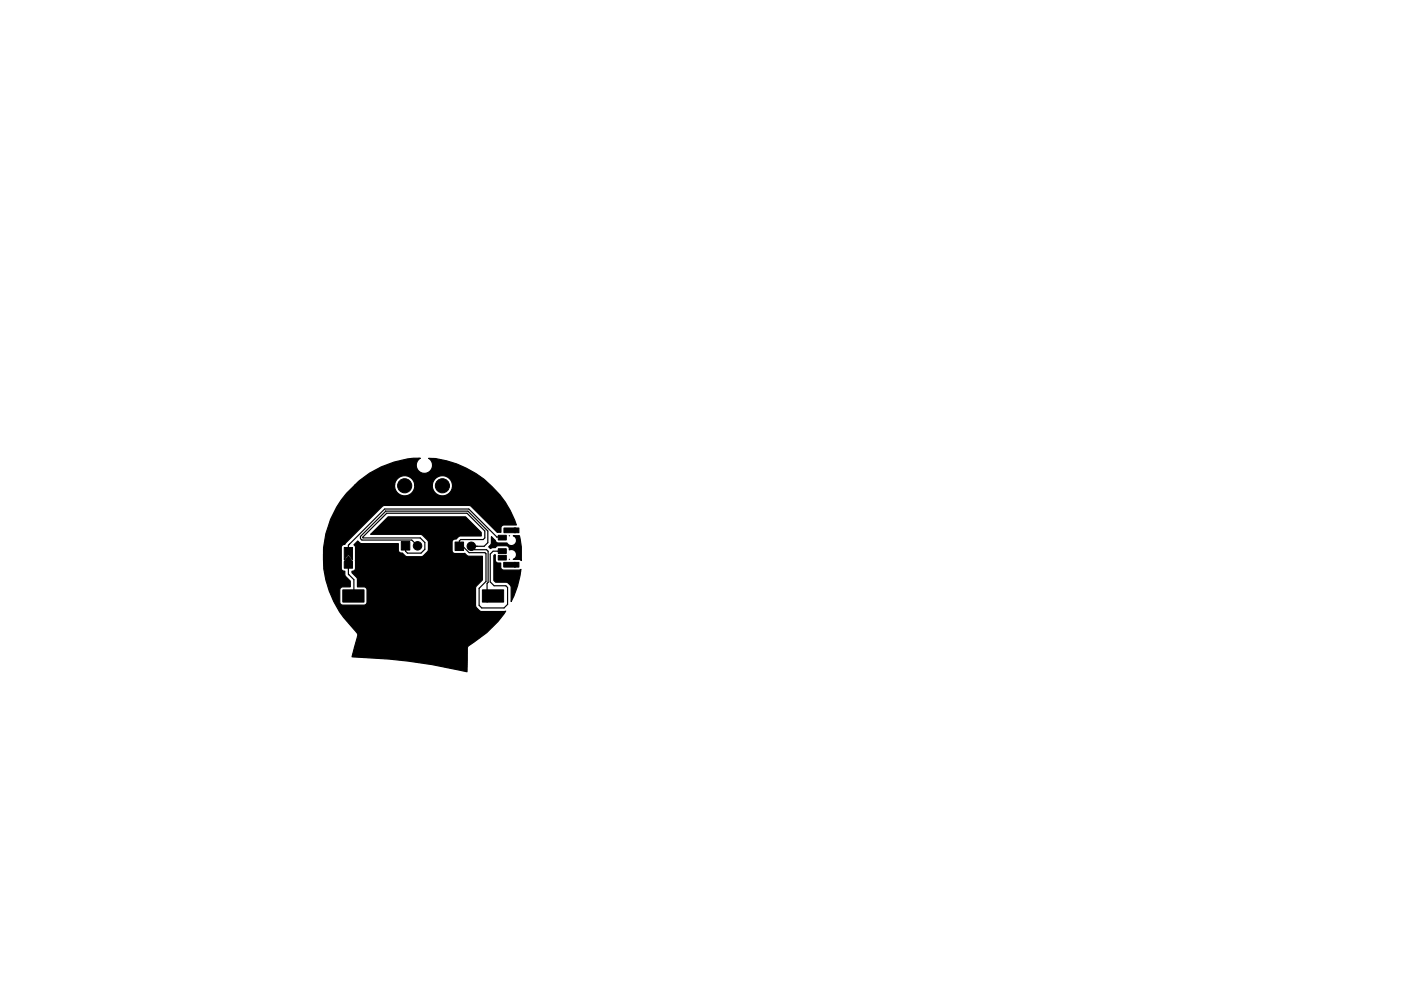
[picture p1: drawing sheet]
<svg xmlns="http://www.w3.org/2000/svg" width="297mm" height="210mm" viewBox="0 0 297 210" stroke-linecap="round" stroke-linejoin="round" font-family="sans-serif">
<g fill="#000" stroke="#000" stroke-width=".21">
<path d="M73.9 117.9l.8 1.2v1.5h-1.7v-1.5zM73 116.2h1.7v2.6l-.8-1.2-.9 1.2zM85.1 114.9h1.8v1.8h-1.8zM96.5 115h1.8v1.8h-1.8zM105.6 117.8h1.7v1h-1.7zM105.6 116.4h1.7v1h-1.7zM105.6 113.6h1.7v1h-1.7zM106.8 119.3h2.5v1h-2.5zM106.8 112h2.5v1h-2.5zM109 119.3h1v1h-1zM109 112h1v1h-1zM72.7 125.1h4.5v2.6h-4.5z"/>
<path d="M102.3 125.1h4.5v2.6h-4.5z"/>
<circle cx="85.8" cy="103.1" r="1.5"/>
<circle cx="88.5" cy="115.8" r=".9"/>
<circle cx="93.8" cy="103.1" r="1.5"/>
<circle cx="99.9" cy="115.9" r=".9"/>
</g>
<path d="M73.9 119.8v2l1.1 1.2v3.4M81.8 108.5l-5.4 5.3v.5l.3 .3h10.6l1.2 1.2M81.8 108.4h17.4l4.2 4.3v2.4l-.7 .8h-2.8l.8 .7h2.5l.3 .4v6.6l-.2 .2v3.9M81.8 108.4v.1M85.2 115l.8 .8M85.9 115.8h.1M86 115.8v1.2l.4 .4h2.9l.8-.9v-1.4l-1-1h-12.1l-.1-.1 5.1-5.1h17l3.8 3.8v1.4l-.4 .4h-4.7l-.3 .3v1.1h.7l1.4 1.4h3.3l.2 .2v5.9l-1.4 1.4v3.6l.5 .6h4.8l.7-.8v-3.6l-.4-.3h-2.4l-.9-.8v-6l.6-.6h1.4M106.4 113.9l-1 .1-6-6h-17.8l-7.7 7.7v1.2M74 121.9h.1" fill="none" stroke="#000" stroke-width=".25"/>
<path d="M73.5 104.7l1.8-1.8h8.4a2.15 2.15 0 0 0 2.1 2.3 2.15 2.15 0 0 0 2.1-2.3h3.8v.4a2.15 2.15 0 0 0 3.2 1.6 2.15 2.15 0 0 0 0-3.7 2.15 2.15 0 0 0-3.2 1.7h-3.8v-.5a2.15 2.15 0 0 0-2.3-1.5 2.15 2.15 0 0 0-1.9 2h-8.4l.8-.9a20.4 20.4 0 0 1 13-4.8 1.73 1.73 0 0 0-.5 2.6 1.73 1.73 0 0 0 2.7 0 1.73 1.73 0 0 0-.4-2.6 20.9 20.9 0 0 1 18.6 14.2h-2.9l-.4 .5v1l-.8 .1-5.5-5.5-.4-.3h-18.1l-.4 .3-8 8a.64 .64 0 0 0-.6 .7v4.4a.65 .65 0 0 0 .7 .6l.1 1 1.1 1.1v1.2h-1.6a.64 .64 0 0 0-.7 .6v2.6l.3 .6 4.9 .1a.64 .64 0 0 0 .6-.7v-2.8l-.5-.4h-1.5l-.1-1.8-1.1-1.2v-.3a.65 .65 0 0 0 .8-.6v-4.4l-.4-.6 .9-.8 .4 .4 .4 .1h7.7l.1 1.5a.9 .9 0 0 0 .9 .6l.8 .7h3.4l1.2-1.3v-2l-1.2-1.2-.3-.2h-10.7l3.7-3.7h16.4l3.3 3.3v.7h-4.5l-.8 .7a.69 .69 0 0 0-.9 .6l.1 1.9 .3 .5h2.3l.8 .6h3v5.1l-1.5 1.6v3.7l.1 .4 1.1 .9h5.2a24.5 24.5 0 0 1-7.8 7.3l-.3 .6-.1 4.9-7.4-1.5-5.1-.7-4-.5-7.9-.5 1.3-4.5-.1-.4-.5-.5a21.4 21.4 0 0 1-1.8-29.2zM104.7 117.9l.3-.2v1.1a.64 .64 0 0 0 .6 .7h.6v.8a.64 .64 0 0 0 .6 .7h3.2l.4-.2a19.6 19.6 0 0 1-2 6.8v-3l-.1-.4-.9-.7h-2.3l-.4-.3zM104.2 113.9l.8 .7a.63 .63 0 0 0 .6 .6h1.9a1.09 1.09 0 0 0 1.7 .2 1.09 1.09 0 0 0-.4-1.7l1.3-.1 .4 2.4v2.9l-.4-.2h-1.3a1.09 1.09 0 0 0 .6-1.5 1.09 1.09 0 0 0-1.4-.5 .7 .7 0 0 0-.7-.9h-1.8l-.4 .4h-.7l-.4 .2-.4-.4 .6-.7z" fill="#000" stroke="#000" stroke-width=".25"/>
</svg>
